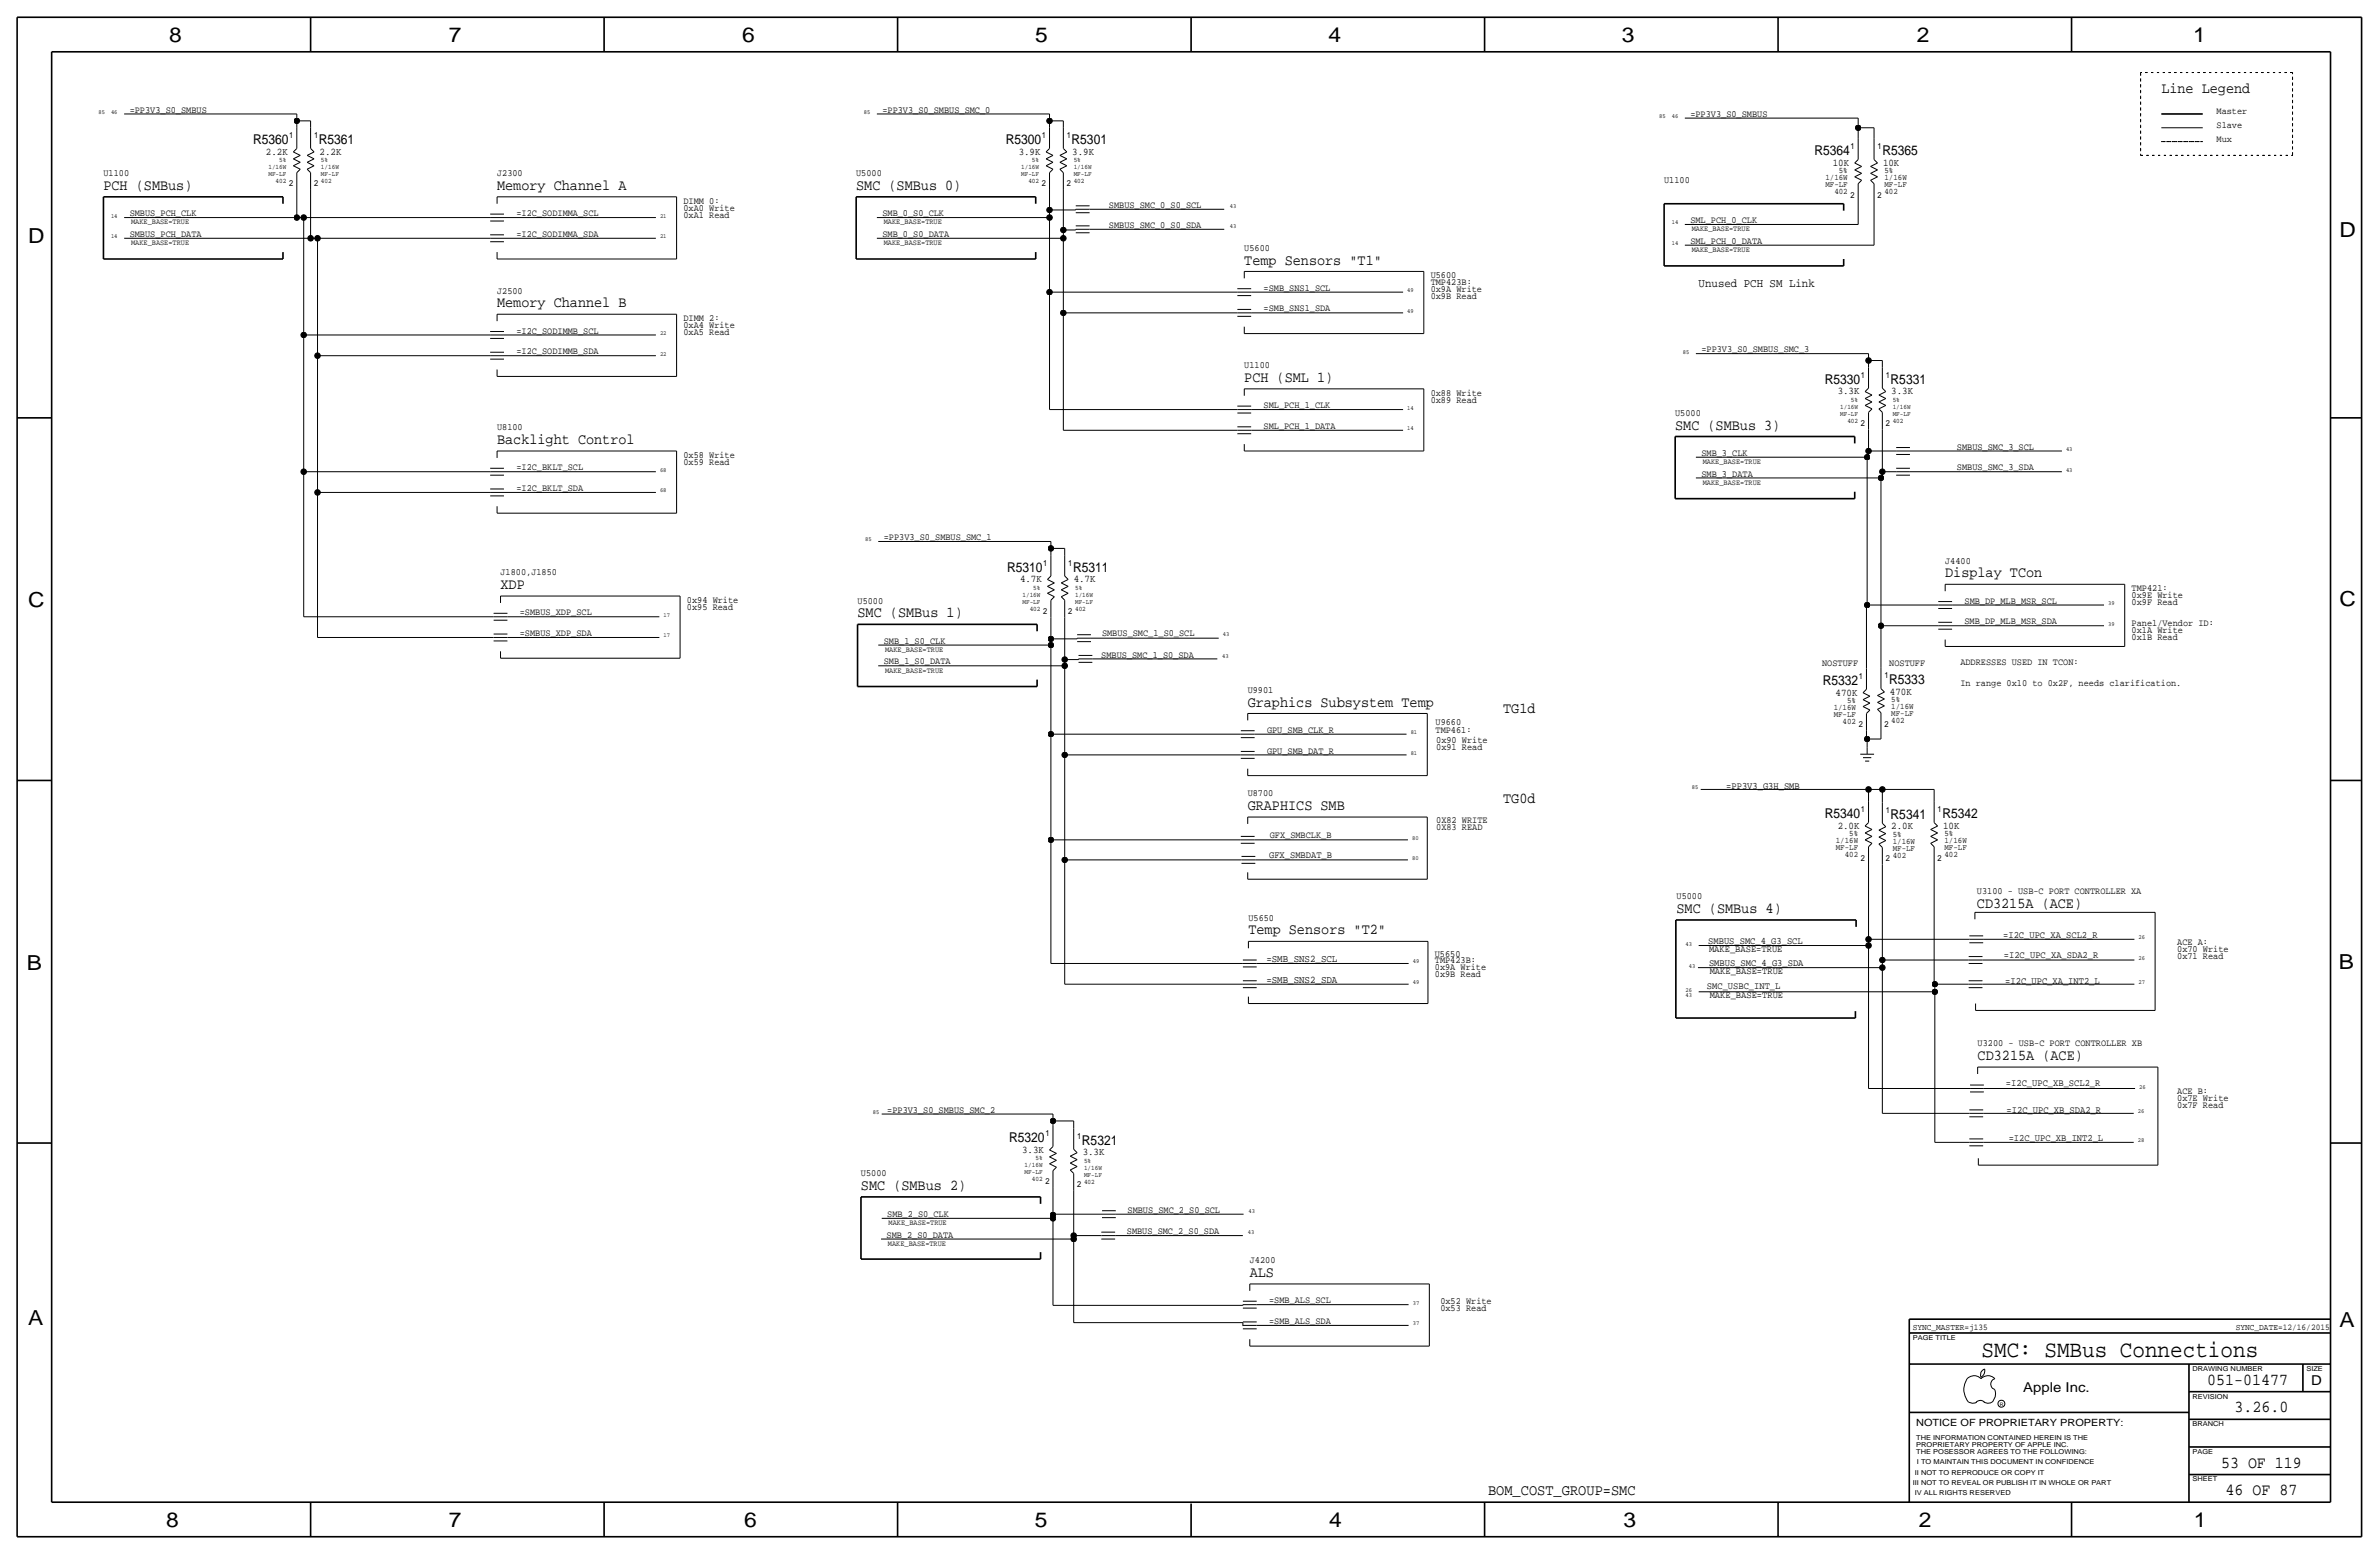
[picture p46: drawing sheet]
<svg xmlns="http://www.w3.org/2000/svg" width="875mm" height="572mm" viewBox="0 0 875 572" stroke-linecap="round" stroke-linejoin="round" font-family="sans-serif">
<defs><g id="words">
<text font-size="8.6" x="728.8" y="499.1">SMC: SMBus Connections</text>
<g font-size="7.6">
<text x="62.2" y="15.5">8</text>
<text x="165" y="15.5">7</text>
<text x="273" y="15.5">6</text>
<text x="380.7" y="15.5">5</text>
<text x="488.6" y="15.5">4</text>
<text x="596.6" y="15.5">3</text>
<text x="705.1" y="15.5">2</text>
<text x="806.7" y="15.5">1</text>
<text x="10.4" y="89.4">D</text>
<text x="860.5" y="87.1">D</text>
<text x="10.4" y="223.3">C</text>
<text x="860.5" y="222.8">C</text>
<text x="9.8" y="356.6">B</text>
<text x="860.2" y="356.4">B</text>
<text x="10.4" y="487.4">A</text>
<text x="860.5" y="488.2">A</text>
<text x="61.2" y="561.6">8</text>
<text x="165" y="561.6">7</text>
<text x="273.8" y="561.6">6</text>
<text x="380.7" y="561.6">5</text>
<text x="488.9" y="561.6">4</text>
<text x="597.1" y="561.6">3</text>
<text x="705.8" y="561.6">2</text>
<text x="806.9" y="561.6">1</text>
</g>
<g font-size="6.2">
<text x="811.9" y="509.3">051-01477</text>
<text x="821.9" y="519.4">3.26.0</text>
<text x="817" y="539.7">53 OF 119</text>
<text x="818.6" y="549.9">46 OF 87</text>
</g>
<g font-size="5.6">
<text x="795" y="34.3">Line Legend</text>
<text x="38" y="69.9">PCH (SMBus)</text>
<text x="182.8" y="69.9">Memory Channel A</text>
<text x="314.9" y="69.9">SMC (SMBus 0)</text>
<text x="457.7" y="97.3">Temp Sensors &quot;T1&quot;</text>
<text x="182.8" y="113">Memory Channel B</text>
<text x="457.7" y="140.5">PCH (SML 1)</text>
<text x="616.2" y="158">SMC (SMBus 3)</text>
<text x="182.8" y="163.3">Backlight Control</text>
<text x="715.5" y="212.3">Display TCon</text>
<text x="184.1" y="216.7">XDP</text>
<text x="315.4" y="227.1">SMC (SMBus 1)</text>
<text x="458.9" y="259.8">Graphics Subsystem Temp</text>
<text x="552.9" y="262.4">TG1d</text>
<text x="458.9" y="297.9">GRAPHICS SMB</text>
<text x="552.9" y="295.4">TG0d</text>
<text x="616.7" y="335.8">SMC (SMBus 4)</text>
<text x="727.2" y="333.8">CD3215A (ACE)</text>
<text x="459.2" y="343.7">Temp Sensors &quot;T2&quot;</text>
<text x="727.4" y="389.9">CD3215A (ACE)</text>
<text x="316.7" y="437.6">SMC (SMBus 2)</text>
<text x="459.7" y="469.6">ALS</text>
<text x="547.3" y="549.9">BOM_COST_GROUP=SMC</text>
</g>
<g font-size="5">
<text x="93.1" y="53.1">R5360</text>
<text x="117.3" y="53.1">R5361</text>
<text x="369.9" y="53.1">R5300</text>
<text x="394.2" y="53.1">R5301</text>
<text x="667.4" y="57.2">R5364</text>
<text x="692.4" y="57.2">R5365</text>
<text x="671.2" y="141.2">R5330</text>
<text x="695.4" y="141.2">R5331</text>
<text x="370.5" y="210.3">R5310</text>
<text x="394.7" y="210.3">R5311</text>
<text x="670.4" y="252">R5332</text>
<text x="694.9" y="251.7">R5333</text>
<text x="671.2" y="301">R5340</text>
<text x="695.4" y="301.2">R5341</text>
<text x="714.5" y="301">R5342</text>
<text x="371.2" y="420.1">R5320</text>
<text x="398" y="421.1">R5321</text>
<text x="850.1" y="509.3">D</text>
<text x="744.2" y="511.8">Apple Inc.</text>
</g>
<text font-size="4.4" x="624.8" y="105.4">Unused PCH SM Link</text>
<g font-size="3.8">
<text x="97.8" y="56.9">2.2K</text>
<text x="117.6" y="56.9">2.2K</text>
<text x="374.7" y="56.9">3.9K</text>
<text x="394.4" y="56.9">3.9K</text>
<text x="674.1" y="61">10K</text>
<text x="692.6" y="61">10K</text>
<text x="675.9" y="145">3.3K</text>
<text x="695.7" y="145">3.3K</text>
<text x="375.2" y="214.1">4.7K</text>
<text x="394.9" y="214.1">4.7K</text>
<text x="675.2" y="255.8">470K</text>
<text x="695.1" y="255.5">470K</text>
<text x="675.9" y="304.8">2.0K</text>
<text x="695.7" y="305.1">2.0K</text>
<text x="714.7" y="304.8">10K</text>
<text x="465.8" y="353.8">=SMB_SNS2_SCL</text>
<text x="465.8" y="361.4">=SMB_SNS2_SDA</text>
<text x="376" y="423.9">3.3K</text>
<text x="398.2" y="424.9">3.3K</text>
</g>
<text font-size="3.7" x="704.8" y="524.5">NOTICE OF PROPRIETARY PROPERTY:</text>
<g font-size="3.6">
<text x="634.9" y="290.1">=PP3V3_G3H_SMB</text>
<text x="466.8" y="315.5">GFX_SMBDAT_B</text>
<text x="628.3" y="347.2">SMBUS_SMC_4_G3_SCL</text>
<text x="736.8" y="344.9">=I2C_UPC_XA_SCL2_R</text>
<text x="628.6" y="350.3">MAKE_BASE=TRUE</text>
<text x="737.1" y="352.3">=I2C_UPC_XA_SDA2_R</text>
<text x="628.6" y="355.1">SMBUS_SMC_4_G3_SDA</text>
<text x="628.9" y="358.1">MAKE_BASE=TRUE</text>
<text x="627.8" y="363.7">SMC_USBC_INT_L</text>
<text x="737.6" y="361.7">=I2C_UPC_XA_INT2_L</text>
<text x="628.9" y="367">MAKE_BASE=TRUE</text>
<text x="737.8" y="399.5">=I2C_UPC_XB_SCL2_R</text>
<text x="738.1" y="409.4">=I2C_UPC_XB_SDA2_R</text>
<text x="738.8" y="419.6">=I2C_UPC_XB_INT2_L</text>
</g>
<g font-size="3.5">
<text x="47.7" y="41.4">=PP3V3_S0_SMBUS</text>
<text x="324.6" y="41.4">=PP3V3_S0_SMBUS_SMC_0</text>
<text x="815.3" y="41.9">Master</text>
<text x="621.7" y="42.9">=PP3V3_S0_SMBUS</text>
<text x="815.3" y="47">Slave</text>
<text x="815.3" y="52.1">Mux</text>
<text x="38" y="64.8">U1100</text>
<text x="182.8" y="64.8">J2300</text>
<text x="314.9" y="64.8">U5000</text>
<text x="612.1" y="67.3">U1100</text>
<text x="251.4" y="77.5">0xA0 Write</text>
<text x="251.4" y="74.9">DIMM 0:</text>
<text x="407.9" y="76.5">SMBUS_SMC_0_S0_SCL</text>
<text x="47.7" y="79.5">SMBUS_PCH_CLK</text>
<text x="189.9" y="79.5">=I2C_SODIMMA_SCL</text>
<text x="251.4" y="80">0xA1 Read</text>
<text x="324.6" y="79.5">SMB_0_S0_CLK</text>
<text x="407.9" y="83.8">SMBUS_SMC_0_S0_SDA</text>
<text x="621.7" y="82">SML_PCH_0_CLK</text>
<text x="47.7" y="87.1">SMBUS_PCH_DATA</text>
<text x="189.9" y="87.1">=I2C_SODIMMA_SDA</text>
<text x="324.6" y="87.1">SMB_0_S0_DATA</text>
<text x="621.7" y="89.7">SML_PCH_0_DATA</text>
<text x="457.7" y="92.2">U5600</text>
<text x="182.8" y="108">J2500</text>
<text x="464.8" y="106.9">=SMB_SNS1_SCL</text>
<text x="526.2" y="104.9">TMP423B:</text>
<text x="526.2" y="107.4">0x9A Write</text>
<text x="526.2" y="102.4">U5600</text>
<text x="526.2" y="110">0x9B Read</text>
<text x="251.4" y="118.1">DIMM 2:</text>
<text x="464.8" y="114.6">=SMB_SNS1_SDA</text>
<text x="189.9" y="122.7">=I2C_SODIMMB_SCL</text>
<text x="251.4" y="120.7">0xA4 Write</text>
<text x="251.4" y="123.2">0xA5 Read</text>
<text x="189.9" y="130.3">=I2C_SODIMMB_SDA</text>
<text x="625.8" y="129.5">=PP3V3_S0_SMBUS_SMC_3</text>
<text x="457.7" y="135.4">U1100</text>
<text x="526.2" y="148.1">0x89 Read</text>
<text x="526.2" y="145.5">0x88 Write</text>
<text x="464.8" y="150.1">SML_PCH_1_CLK</text>
<text x="616.2" y="152.9">U5000</text>
<text x="182.8" y="158.2">U8100</text>
<text x="464.8" y="157.7">SML_PCH_1_DATA</text>
<text x="625.8" y="167.6">SMB_3_CLK</text>
<text x="719.8" y="165.4">SMBUS_SMC_3_SCL</text>
<text x="189.9" y="173">=I2C_BKLT_SCL</text>
<text x="251.4" y="170.9">0x59 Read</text>
<text x="251.4" y="168.4">0x58 Write</text>
<text x="719.8" y="173">SMBUS_SMC_3_SDA</text>
<text x="625.8" y="175.3">SMB_3_DATA</text>
<text x="189.9" y="180.6">=I2C_BKLT_SDA</text>
<text x="325.1" y="198.6">=PP3V3_S0_SMBUS_SMC_1</text>
<text x="715.5" y="207.3">J4400</text>
<text x="184.1" y="211.6">J1800,J1850</text>
<text x="252.7" y="221.7">0x94 Write</text>
<text x="315.4" y="222">U5000</text>
<text x="722.6" y="222">SMB_DP_MLB_MSR_SCL</text>
<text x="784" y="220">0x9E Write</text>
<text x="784" y="217.4">TMP421:</text>
<text x="191.2" y="226.3">=SMBUS_XDP_SCL</text>
<text x="252.7" y="224.3">0x95 Read</text>
<text x="784" y="222.5">0x9F Read</text>
<text x="191.2" y="233.9">=SMBUS_XDP_SDA</text>
<text x="405.3" y="233.9">SMBUS_SMC_1_S0_SCL</text>
<text x="722.6" y="229.6">SMB_DP_MLB_MSR_SDA</text>
<text x="784" y="230.1">Panel/Vendor ID:</text>
<text x="784" y="232.7">0x1A Write</text>
<text x="325.1" y="236.7">SMB_1_S0_CLK</text>
<text x="784" y="235.2">0x1B Read</text>
<text x="325.1" y="244.3">SMB_1_S0_DATA</text>
<text x="405.1" y="241.8">SMBUS_SMC_1_S0_SDA</text>
<text x="670.2" y="245.1">NOSTUFF</text>
<text x="694.9" y="244.9">NOSTUFF</text>
<text x="721.1" y="244.6">ADDRESSES USED IN TCON:</text>
<text x="458.9" y="254.8">U9901</text>
<text x="721.1" y="252.2">In range 0x10 to 0x2F, needs clarification.</text>
<text x="466" y="269.5">GPU_SMB_CLK_R</text>
<text x="528" y="266.4">U9660</text>
<text x="528" y="269.5">TMP461:</text>
<text x="528.3" y="275.8">0x91 Read</text>
<text x="528.3" y="273.3">0x90 Write</text>
<text x="466" y="277.1">GPU_SMB_DAT_R</text>
<text x="458.9" y="292.9">U8700</text>
<text x="528.3" y="302.8">0X82 WRITE</text>
<text x="528.3" y="305.3">0X83 READ</text>
<text x="467.1" y="308.4">GFX_SMBCLK_B</text>
<text x="727.2" y="328.7">U3100 - USB-C PORT CONTROLLER XA</text>
<text x="616.7" y="330.7">U5000</text>
<text x="459.2" y="338.6">U5650</text>
<text x="800.8" y="347.5">ACE A:</text>
<text x="527.8" y="351.8">U5650</text>
<text x="800.8" y="350">0x70 Write</text>
<text x="800.8" y="352.6">0x71 Read</text>
<text x="527.8" y="359.4">0x9B Read</text>
<text x="527.8" y="354.3">TMP423B:</text>
<text x="527.8" y="356.9">0x9A Write</text>
<text x="727.4" y="384.8">U3200 - USB-C PORT CONTROLLER XB</text>
<text x="800.8" y="407.4">0x7F Read</text>
<text x="800.8" y="404.9">0x7E Write</text>
<text x="800.8" y="402.3">ACE B:</text>
<text x="326.3" y="409.2">=PP3V3_S0_SMBUS_SMC_2</text>
<text x="316.7" y="432.6">U5000</text>
<text x="326.3" y="447.5">SMB_2_S0_CLK</text>
<text x="414.7" y="446">SMBUS_SMC_2_S0_SCL</text>
<text x="326.1" y="455.2">SMB_2_S0_DATA</text>
<text x="414.5" y="453.6">SMBUS_SMC_2_S0_SDA</text>
<text x="459.7" y="464.6">J4200</text>
<text x="466.8" y="479.3">=SMB_ALS_SCL</text>
<text x="529.8" y="479.6">0x52 Write</text>
<text x="529.8" y="482.1">0x53 Read</text>
<text x="466.8" y="486.9">=SMB_ALS_SDA</text>
</g>
<g font-size="3.2">
<text x="703.5" y="488.9">SYNC_MASTER=j135</text>
<text x="822.3" y="488.9">SYNC_DATE=12/16/2015</text>
</g>
<g font-size="3.1">
<text x="106.4" y="50.8">1</text>
<text x="115.5" y="50.8">1</text>
<text x="383.2" y="50.8">1</text>
<text x="392.4" y="50.8">1</text>
<text x="680.7" y="54.9">1</text>
<text x="690.6" y="54.9">1</text>
<text x="676.4" y="63.8">5%</text>
<text x="693.1" y="63.8">5%</text>
<text x="106.4" y="68.6">2</text>
<text x="115.5" y="68.6">2</text>
<text x="383.2" y="68.6">2</text>
<text x="392.4" y="68.6">2</text>
<text x="671.4" y="68.8">MF-LF</text>
<text x="671.4" y="66.3">1/16W</text>
<text x="674.7" y="71.4">402</text>
<text x="693.1" y="68.8">MF-LF</text>
<text x="693.1" y="71.4">402</text>
<text x="693.1" y="66.3">1/16W</text>
<text x="680.7" y="72.6">2</text>
<text x="690.6" y="72.6">2</text>
<text x="684.5" y="138.9">1</text>
<text x="693.6" y="138.9">1</text>
<text x="684.5" y="156.7">2</text>
<text x="693.6" y="156.7">2</text>
<text x="383.7" y="208">1</text>
<text x="392.9" y="208">1</text>
<text x="383.7" y="225.8">2</text>
<text x="392.9" y="225.8">2</text>
<text x="683.7" y="249.7">1</text>
<text x="693.1" y="249.4">1</text>
<text x="674.5" y="261.1">1/16W</text>
<text x="674.5" y="263.7">MF-LF</text>
<text x="679.4" y="258.6">5%</text>
<text x="695.7" y="260.9">1/16W</text>
<text x="695.7" y="263.4">MF-LF</text>
<text x="695.7" y="258.3">5%</text>
<text x="677.8" y="266.2">402</text>
<text x="683.7" y="267.5">2</text>
<text x="693.1" y="267.2">2</text>
<text x="695.7" y="265.9">402</text>
<text x="684.5" y="298.7">1</text>
<text x="693.6" y="299">1</text>
<text x="712.7" y="298.7">1</text>
<text x="675.2" y="310.1">1/16W</text>
<text x="680.2" y="307.6">5%</text>
<text x="696.2" y="310.4">1/16W</text>
<text x="696.2" y="307.8">5%</text>
<text x="715.2" y="307.6">5%</text>
<text x="715.2" y="310.1">1/16W</text>
<text x="675.2" y="312.7">MF-LF</text>
<text x="678.5" y="315.2">402</text>
<text x="684.5" y="316.5">2</text>
<text x="693.6" y="316.7">2</text>
<text x="696.2" y="312.9">MF-LF</text>
<text x="696.2" y="315.5">402</text>
<text x="712.7" y="316.5">2</text>
<text x="715.2" y="312.7">MF-LF</text>
<text x="715.2" y="315.2">402</text>
<text x="384.5" y="417.8">1</text>
<text x="396.2" y="418.8">1</text>
<text x="384.5" y="435.6">2</text>
<text x="396.2" y="436.6">2</text>
</g>
<g font-size="2.9">
<text x="48.2" y="82.5">MAKE_BASE=TRUE</text>
<text x="325.1" y="82.6">MAKE_BASE=TRUE</text>
<text x="622.2" y="85.1">MAKE_BASE=TRUE</text>
<text x="48.2" y="90.2">MAKE_BASE=TRUE</text>
<text x="325.1" y="90.2">MAKE_BASE=TRUE</text>
<text x="622.2" y="92.7">MAKE_BASE=TRUE</text>
<text x="626.3" y="170.7">MAKE_BASE=TRUE</text>
<text x="626.3" y="178.3">MAKE_BASE=TRUE</text>
<text x="325.6" y="239.8">MAKE_BASE=TRUE</text>
<text x="325.6" y="247.4">MAKE_BASE=TRUE</text>
<text x="326.8" y="450.6">MAKE_BASE=TRUE</text>
<text x="326.6" y="458.2">MAKE_BASE=TRUE</text>
</g>
<g font-size="2.5">
<text x="102.7" y="59.7">5%</text>
<text x="118.1" y="59.7">5%</text>
<text x="379.6" y="59.7">5%</text>
<text x="394.9" y="59.7">5%</text>
<text x="98.7" y="62.2">1/16W</text>
<text x="98.7" y="64.8">MF-LF</text>
<text x="118.1" y="64.8">MF-LF</text>
<text x="118.1" y="62.2">1/16W</text>
<text x="375.6" y="62.2">1/16W</text>
<text x="375.6" y="64.8">MF-LF</text>
<text x="394.9" y="62.2">1/16W</text>
<text x="394.9" y="64.8">MF-LF</text>
<text x="101.4" y="67.3">402</text>
<text x="118.1" y="67.3">402</text>
<text x="378.2" y="67.3">402</text>
<text x="394.9" y="67.3">402</text>
<text x="680.8" y="147.8">5%</text>
<text x="696.2" y="147.8">5%</text>
<text x="676.8" y="150.4">1/16W</text>
<text x="676.8" y="152.9">MF-LF</text>
<text x="679.5" y="155.4">402</text>
<text x="696.2" y="150.4">1/16W</text>
<text x="696.2" y="152.9">MF-LF</text>
<text x="696.2" y="155.4">402</text>
<text x="376.1" y="219.5">1/16W</text>
<text x="376.1" y="222">MF-LF</text>
<text x="380.1" y="216.9">5%</text>
<text x="395.4" y="216.9">5%</text>
<text x="395.4" y="222">MF-LF</text>
<text x="395.4" y="219.5">1/16W</text>
<text x="378.7" y="224.5">402</text>
<text x="395.4" y="224.5">402</text>
<text x="376.9" y="431.8">MF-LF</text>
<text x="376.9" y="429.3">1/16W</text>
<text x="380.8" y="426.7">5%</text>
<text x="398.7" y="430.3">1/16W</text>
<text x="398.7" y="427.7">5%</text>
<text x="379.5" y="434.3">402</text>
<text x="398.7" y="432.8">MF-LF</text>
<text x="398.7" y="435.4">402</text>
<text x="703.5" y="492.8">PAGE TITLE</text>
<text x="806.4" y="504.2">DRAWING NUMBER</text>
<text x="848.3" y="504.2">SIZE</text>
<text x="806.4" y="514.4">REVISION</text>
<text x="806.4" y="524.5">BRANCH</text>
<text x="704.8" y="532.1">PROPRIETARY PROPERTY OF APPLE INC.</text>
<text x="704.8" y="529.6">THE INFORMATION CONTAINED HEREIN IS THE</text>
<text x="704.8" y="534.7">THE POSESSOR AGREES TO THE FOLLOWING:</text>
<text x="705.1" y="538.5">I TO MAINTAIN THIS DOCUMENT IN CONFIDENCE</text>
<text x="806.4" y="534.7">PAGE</text>
<text x="704.3" y="542.3">II NOT TO REPRODUCE OR COPY IT</text>
<text x="806.4" y="544.8">SHEET</text>
<text x="703.5" y="546.1">III NOT TO REVEAL OR PUBLISH IT IN WHOLE OR PART</text>
<text x="704.3" y="549.9">IV ALL RIGHTS RESERVED</text>
</g>
<g font-size="2.3">
<text x="36.3" y="41.9">85</text>
<text x="40.8" y="41.9">46</text>
<text x="317.7" y="41.9">85</text>
<text x="610.3" y="43.4">85</text>
<text x="614.9" y="43.4">46</text>
<text x="452.4" y="76.5">43</text>
<text x="40.8" y="80">14</text>
<text x="242.8" y="80">21</text>
<text x="452.4" y="83.8">43</text>
<text x="614.9" y="82.6">14</text>
<text x="40.8" y="87.6">14</text>
<text x="242.8" y="87.6">21</text>
<text x="614.9" y="90.2">14</text>
<text x="517.6" y="107.4">49</text>
<text x="517.6" y="115.1">49</text>
<text x="242.8" y="123.2">22</text>
<text x="242.8" y="130.8">22</text>
<text x="618.9" y="130.1">85</text>
<text x="517.6" y="150.6">14</text>
<text x="517.6" y="158.2">14</text>
<text x="759.9" y="165.9">43</text>
<text x="242.8" y="173.5">68</text>
<text x="759.9" y="173.5">43</text>
<text x="242.8" y="181.1">68</text>
<text x="318.2" y="199.1">85</text>
<text x="244" y="226.8">17</text>
<text x="775.4" y="222.5">39</text>
<text x="449.8" y="233.9">43</text>
<text x="775.4" y="230.1">39</text>
<text x="244" y="234.4">17</text>
<text x="449.6" y="241.8">43</text>
<text x="518.9" y="270">81</text>
<text x="518.9" y="277.6">81</text>
<text x="622.2" y="290.3">85</text>
<text x="519.4" y="308.9">80</text>
<text x="519.4" y="316.2">80</text>
<text x="620" y="347.7">43</text>
<text x="786.6" y="345.4">26</text>
<text x="786.6" y="353.1">26</text>
<text x="519.6" y="354.3">49</text>
<text x="621.2" y="355.9">43</text>
<text x="519.6" y="362">49</text>
<text x="620" y="364.7">26</text>
<text x="786.6" y="362">27</text>
<text x="620" y="366.6">43</text>
<text x="786.8" y="400.3">26</text>
<text x="321" y="409.7">85</text>
<text x="786.3" y="409.5">26</text>
<text x="786.3" y="420.1">28</text>
<text x="459.2" y="446">43</text>
<text x="459" y="453.6">43</text>
<text x="519.6" y="479.8">37</text>
<text x="519.6" y="487.4">37</text>
</g>
<text font-size="1.8" x="735.5" y="516.9">R</text>
</g></defs>
<g fill="none" stroke="#000" stroke-width=".37">
<path d="M45.7 41.9h63.5zM107.9 55.9l1.3-1.3zM107.9 55.9l2.5 1.3zM107.9 58.4l2.5 1.3zM107.9 58.4l2.5-1.2zM109.2 44.5h5zM109.2 41.9v2.6zM109.2 44.5v2.5zM109.2 47v7.6zM113 57.2l2.5-1.3zM113 59.7l2.5-1.3zM113 59.7l2.5 1.3z"/>
<path d="M113 57.2l2.5 1.2zM114.2 44.4v2.6zM114.2 47v7.6zM114.2 54.6l1.3 1.3zM322.5 41.9h63.5zM384.8 58.4l2.5-1.2zM384.8 55.9l1.2-1.3zM384.8 55.9l2.5 1.3zM384.8 58.4l2.5 1.3zM386 41.9v2.6zM386 44.5v2.5zM386 47v7.6z"/>
<path d="M386 44.5h5.1zM389.8 57.2l2.6-1.3zM389.8 59.7l2.6-1.3zM389.8 59.7l2.6 1.3zM389.8 57.2l2.6 1.2zM391.1 54.6l1.3 1.3zM391.1 44.4v2.6zM391.1 47v7.6zM619.7 43.4h63.8zM682.2 59.9l1.3-1.2zM682.2 59.9l2.5 1.3zM683.5 43.4v3.6z"/>
<path d="M683.5 47v4.1zM683.5 51.1v7.6zM683.5 47h5.8zM689.3 58.7l1.3 1.2zM689.3 47v4.1zM689.3 51.1v7.6zM795 47h15.2zM107.9 61l2.5 1.2zM107.9 61l2.5-1.3zM109.2 69.9v10.1zM109.2 63.5v6.4zM110.4 62.2l-1.2 1.3z"/>
<path d="M113 62.2l2.5-1.2zM113 62.2l1.2 1.3zM114.2 69.9v17.7zM114.2 63.5v6.4zM180.3 78.7h5.1zM182.8 72.4v2.5zM182.8 72.4h66.1zM248.9 72.4v22.8zM384.8 61l2.5-1.3zM384.8 61l2.5 1.2zM386 77.2h9.7zM386 69.9v7.3z"/>
<path d="M386 77.2v2.8zM386 63.5v6.4zM387.3 62.2l-1.3 1.3zM389.8 62.2l2.6-1.2zM389.8 62.2l1.3 1.3zM391.1 69.9v14.7zM391.1 63.5v6.4zM395.7 77v.2zM395.7 78.2h5.1zM395.7 77h5.1zM395.7 75.7h5.1zM400.8 77h49.5z"/>
<path d="M682.2 65l2.5-1.2zM682.2 62.5l2.5-1.3zM682.2 65l2.5 1.3zM682.2 62.5l2.5 1.3zM683.5 73.9v8.7zM683.5 67.6v6.3zM684.7 66.3l-1.2 1.3zM688 61.2l2.6-1.3zM688 66.3l2.6-1.3zM688 63.8l2.6-1.3zM688 66.3l1.3 1.3zM688 63.8l2.6 1.2z"/>
<path d="M688 61.2l2.6 1.3zM689.3 73.9v16.3zM689.3 67.6v6.3zM45.7 87.6h68.5zM45.7 80h63.5zM109.2 80h2.5zM111.7 80v43.2zM111.7 80h68.6zM114.2 87.6h2.6zM116.8 87.6v43.2zM116.8 87.6h63.5zM180.3 88.9h5.1z"/>
<path d="M180.3 87.6h5.1zM180.3 86.4h5.1zM180.3 81.3h5.1zM180.3 80h5.1zM182.8 95.3h66.1zM182.8 92.7v2.6zM185.4 80h55.8zM185.4 87.6h55.8zM322.5 80h63.5zM322.5 87.6h68.6zM386 80v27.4zM391.1 84.6h4.6z"/>
<path d="M391.1 84.6v3zM391.1 87.6v27.5zM395.7 84.3v.3zM395.7 85.6h5.1zM395.7 84.3h5.1zM395.7 83.1h5.1zM400.8 84.3h49.5zM457.7 99.8h66zM457.7 99.8v2.6zM523.7 99.8v22.9zM619.7 82.6h63.8zM619.7 90.2h69.6z"/>
<path d="M182.8 115.6v2.5zM182.8 115.6h66.1zM248.9 115.6v22.8zM386 107.4h69.1zM386 107.4v43.2zM391.1 115.1h64zM391.1 115.1v43.1zM455.1 116.3h5.1zM455.1 115.1h5.1zM455.1 113.8h5.1zM455.1 108.7h5.1zM455.1 107.4h5.1z"/>
<path d="M455.1 106.2h5.1zM460.2 115.1h55.9zM460.2 107.4h55.9zM111.7 123.2v50.3zM111.7 123.2h68.6zM116.8 130.8v50.3zM116.8 130.8h63.5zM180.3 132.1h5.1zM180.3 130.8h5.1zM180.3 129.5h5.1zM180.3 124.5h5.1zM180.3 123.2h5.1z"/>
<path d="M180.3 121.9h5.1zM182.8 135.9v2.5zM182.8 138.4h66.1zM185.4 130.8h55.8zM185.4 123.2h55.8zM457.7 122.7h66zM457.7 120.1v2.6zM623.8 130h63.5zM687.3 132.6v2.5zM687.3 130v2.6zM687.3 135.1v7.6zM687.3 132.6h5.1z"/>
<path d="M692.4 132.6v2.5zM692.4 135.1v7.6zM386 150.6h69.1zM391.1 158.2h64zM455.1 159.5h5.1zM455.1 158.2h5.1zM455.1 157h5.1zM455.1 151.9h5.1zM455.1 150.6h5.1zM455.1 149.4h5.1zM457.7 143h66zM457.7 143v2.5z"/>
<path d="M460.2 158.2h55.9zM460.2 150.6h55.9zM523.7 143v22.9zM686 149.1l2.5-1.3zM686 146.6l2.5-1.3zM686 144l1.3-1.3zM686 144l2.5 1.3zM686 149.1l2.5 1.3zM686 146.6l2.5 1.2zM687.3 151.6l1.2-1.2zM687.3 158v7.9zM687.3 151.6v6.4z"/>
<path d="M691.1 150.4l1.3 1.2zM691.1 147.8l2.5 1.3zM691.1 145.3l2.5 1.3zM691.1 145.3l2.5-1.3zM691.1 150.4l2.5-1.3zM691.1 147.8l2.5-1.2zM692.4 142.7l1.2 1.3zM692.4 158v15.5zM692.4 151.6v6.4zM111.7 173.5v53.3zM111.7 173.5h68.6zM180.3 179.8h5.1z"/>
<path d="M180.3 174.8h5.1zM180.3 173.5h5.1zM180.3 172.2h5.1zM182.8 165.9h66.1zM182.8 165.9v2.5zM185.4 173.5h55.8zM248.9 165.9v22.8zM457.7 165.9h66zM457.7 163.3v2.6zM623.8 168.1h63zM623.8 175.8h68zM686.8 168.1v54.4z"/>
<path d="M686.8 168.1h.5zM687.3 165.9v2.2zM687.3 165.9h10.1zM691.8 175.8v54.3zM691.8 175.8h.6zM692.4 173.5v2.3zM692.4 173.5h5zM697.4 167.1h5.1zM697.4 165.9h5.1zM697.4 164.6h5.1zM697.4 174.8h5.1zM697.4 173.5h5.1z"/>
<path d="M697.4 172.2h5.1zM702.5 173.5h55.9zM702.5 165.9h55.9zM116.8 181.1v53.3zM116.8 181.1h63.5zM180.3 182.4h5.1zM180.3 181.1h5.1zM182.8 188.7h66.1zM182.8 186.2v2.5zM185.4 181.1h55.8zM323 199.1h63.5zM386.5 199.1v2.6z"/>
<path d="M184.1 219.2v2.5zM184.1 219.2h66zM250.1 219.2v22.9zM385.3 213.1l2.5 1.3zM385.3 218.2l2.5 1.3zM385.3 215.6l2.5 1.3zM385.3 218.2l2.5-1.3zM385.3 215.6l2.5-1.2zM386.5 211.8l-1.2 1.3zM386.5 201.7h5.1zM386.5 201.7v2.5zM386.5 204.2v7.6z"/>
<path d="M387.8 219.5l-1.3 1.2zM390.3 219.5l1.3 1.2zM390.3 216.9l2.6 1.3zM390.3 214.4l2.6 1.2zM390.3 214.4l2.6-1.3zM390.3 219.5l2.6-1.3zM390.3 216.9l2.6-1.3zM391.6 201.7v2.5zM391.6 204.2v7.6zM391.6 211.8l1.3 1.3zM715.5 214.9h66zM715.5 214.9v2.5z"/>
<path d="M781.5 214.9v22.8zM111.7 226.8h69.9zM116.8 234.4h64.8zM181.6 235.7h5zM181.6 234.4h5zM181.6 233.2h5zM181.6 228.1h5zM181.6 226.8h5zM181.6 225.6h5zM184.1 239.5v2.6zM186.6 234.4h55.9zM186.6 226.8h55.9z"/>
<path d="M323 237.2h63.5zM386.5 235h9.7zM386.5 237.2v32.8zM386.5 235v2.2zM386.5 227.1v7.8zM386.5 220.7v6.4zM391.6 227.1v15.5zM391.6 220.7v6.4zM396.2 234.7v.3zM396.2 236h5.1zM396.2 234.7h5.1zM396.2 233.4h5.1z"/>
<path d="M401.3 234.7h47zM686.5 222.5h.3zM686.5 222.5v23.4zM686.8 222.5h26.1zM691.8 230.1v15.5zM691.8 230.1h21.1zM712.9 231.4h5.1zM712.9 230.1h5.1zM712.9 228.9h5.1zM712.9 223.8h5.1zM712.9 222.5h5.1zM712.9 221.2h5.1z"/>
<path d="M715.5 237.7h66zM715.5 235.2v2.5zM718 222.5h55.9zM718 230.1h55.9zM184.1 242.1h66zM323 244.9h68.6zM391.6 244.9v32.7zM391.6 242.6v2.3zM391.6 242.6h5.1zM396.7 242.3v.3zM396.7 243.6h5.1zM396.7 242.3h5.1z"/>
<path d="M396.7 241h5.1zM401.8 242.3h46zM685.2 259.8l2.6-1.2zM685.2 257.3l2.6-1.3zM685.2 254.8l1.3-1.3zM685.2 254.8l2.6 1.2zM685.2 259.8l2.6 1.3zM685.2 257.3l2.6 1.3zM686.5 245.9v7.6zM690.6 255.8l2.5-1.3zM690.6 258.3l2.5-1.3zM690.6 258.3l2.5 1.3z"/>
<path d="M690.6 255.8l2.5 1.2zM691.8 253.2l1.3 1.3zM691.8 245.6v7.6zM386.5 270v38.9zM386.5 270h69.9zM391.6 277.6v38.6zM391.6 277.6h64.8zM456.4 278.9h5.1zM456.4 277.6h5.1zM456.4 276.4h5.1zM456.4 271.3h5.1zM456.4 270h5.1z"/>
<path d="M456.4 268.7h5.1zM458.9 262.4h66.1zM458.9 262.4v2.5zM461.5 277.6h55.8zM461.5 270h55.8zM525 262.4v22.8zM684.2 277.4h5.1zM685.2 278.6h3.1zM686 279.9h1.5zM686.5 271.8h.3zM686.5 268.7v3.1zM686.5 262.4v6.3z"/>
<path d="M686.8 271.8h5zM686.8 271.8v3zM686.8 274.8v2.6zM687.8 261.1l-1.3 1.3zM690.6 260.9l2.5-1.3zM690.6 260.9l1.2 1.2zM691.8 268.5v3.3zM691.8 262.1v6.4zM458.9 285.2h66.1zM458.9 282.7v2.5zM625.6 290.3h61.7zM687.3 290.3h5.1z"/>
<path d="M687.3 290.3v4.6zM687.3 294.9v7.6zM692.4 290.3v4.8zM692.4 295.1v7.7zM692.4 290.3h19zM711.4 290.3v4.6zM711.4 294.9v7.6zM386.5 308.9v45.4zM386.5 308.9h69.9zM391.6 316.2v45.8zM391.6 316.2h65zM456.4 310.1h5.1z"/>
<path d="M456.4 308.9h5.1zM456.4 307.6h5.1zM456.6 317.5h5.1zM456.6 316.2h5.1zM456.6 315h5.1zM458.9 300.5h66.1zM458.9 300.5v2.5zM461.5 308.9h56.4zM461.7 316.2h56.2zM525 300.5v22.8zM686 308.9l2.5-1.3zM686 306.3l2.5-1.2z"/>
<path d="M686 303.8l1.3-1.3zM686 303.8l2.5 1.3zM686 308.9l2.5 1.2zM686 306.3l2.5 1.3zM687.3 311.4l1.2-1.3zM687.3 317.8v27.6zM687.3 311.4v6.4zM691.1 310.4l1.3 1.3zM691.1 307.8l2.5 1.3zM691.1 305.3l2.5 1.3zM691.1 305.3l2.5-1.3zM691.1 310.4l2.5-1.3z"/>
<path d="M691.1 307.8l2.5-1.2zM692.4 302.8l1.2 1.2zM692.4 318v35.1zM692.4 311.7v6.3zM710.1 310.1l1.3 1.3zM710.1 307.6l2.6 1.3zM710.1 305.1l2.6 1.2zM710.1 305.1l2.6-1.3zM710.1 310.1l2.6-1.2zM710.1 307.6l2.6-1.3zM711.4 302.5l1.3 1.3zM711.4 317.8v44.1z"/>
<path d="M711.4 311.4v6.4zM458.9 323.3h66.1zM458.9 320.8v2.5zM726.4 335.5v2.6zM726.4 335.5h66.3zM792.7 335.5v36.1zM386.5 354.3h70.6zM457.1 355.6h5.1zM457.1 354.3h5.1zM457.1 353.1h5.1zM459.2 346.2v2.5zM459.2 346.2h66z"/>
<path d="M462.2 354.3h55.9zM525.2 346.2v22.9zM624.5 355.9h67.9zM624.8 347.7h62.5zM687.3 345.4h37.1zM687.3 345.4v2.3zM687.3 347.7v52.6zM692.4 353.1h31.7zM692.4 353.1v2.8zM692.4 355.9v53.5zM724.1 354.3h5.1zM724.1 353.1h5.1z"/>
<path d="M724.1 351.8h5.1zM724.4 346.7h5zM724.4 345.4h5zM724.4 344.2h5zM729.2 353.1h55.9zM729.4 345.4h55.7zM391.6 362h65.5zM457.1 363.2h5.1zM457.1 362h5.1zM457.1 360.7h5.1zM459.2 366.5v2.6zM459.2 369.1h66z"/>
<path d="M462.2 362h55.9zM624.8 364.7h86.9zM711.4 362h.3zM711.7 362h12.4zM711.7 362v2.7zM711.7 364.7v55.4zM724.1 363.2h5.1zM724.1 362h5.1zM724.1 360.7h5.1zM726.6 369.1v2.5zM726.6 371.6h66.1zM729.2 362h55.9z"/>
<path d="M724.6 399h5.1zM727.4 392.4v2.6zM727.4 392.4h66.3zM793.7 392.4v36.1zM324.3 409.7h63zM387.3 412.2v1.8zM387.3 409.7v2.5zM387.3 414v7.6zM387.3 412.2h7.6zM394.9 412.2v2.8zM394.9 415v7.7zM687.3 400.3h37.3z"/>
<path d="M692.4 409.4h32zM724.4 418.8h5zM724.4 410.7h5zM724.4 409.4h5zM724.4 408.2h5zM724.6 401.6h5.1zM724.6 400.3h5.1zM729.4 409.4h55.4zM729.7 400.3h55.6zM386 422.9l1.3-1.3zM386 422.9l2.6 1.3zM386 428l2.6 1.3z"/>
<path d="M386 425.5l2.6 1.2zM386 428l2.6-1.3zM386 425.4l2.6-1.2zM387.3 436.9v9.9zM387.3 430.5v6.4zM388.6 429.3l-1.3 1.2zM393.6 430.3l1.3 1.2zM393.6 427.7l2.6 1.3zM393.6 425.2l2.6 1.3zM393.6 425.2l2.6-1.3zM393.6 430.3l2.6-1.3zM393.6 427.7l2.6-1.2z"/>
<path d="M394.9 422.7l1.3 1.2zM394.9 437.9v16.5zM394.9 431.5v6.4zM711.7 420.1h12.7zM724.4 421.4h5zM724.4 420.1h5zM727.7 428.5h66zM727.7 426v2.5zM729.4 420.1h55.4zM324.1 455.7h70.8zM324.3 448.1h63zM387.3 446.8h.3z"/>
<path d="M387.3 446.8v1.3zM387.3 448.1v32zM387.6 446.5h17.7zM387.6 446.5v.3zM394.9 454.4h10.2zM394.9 454.4v1.3zM394.9 455.7v30.7zM405.1 455.7h5.1zM405.1 454.4h5.1zM405.1 453.1h5.1zM405.3 447.8h5.1zM405.3 446.5h5.1z"/>
<path d="M405.3 445.3h5.1zM410.2 454.4h46.9zM410.4 446.5h47zM457.1 479.8v.3zM457.1 479.8h5.1zM457.1 478.5h5.1zM459.7 472.2h66zM459.7 472.2v2.5zM462.2 479.8h55.9zM525.7 472.2v22.8zM387.3 480.1h69.8zM394.9 486.4h62.2z"/>
<path d="M457.1 486.4v1zM457.1 487.4v.3zM457.1 481.1h5.1zM457.1 488.7h5.1zM457.1 487.4h5.1zM457.1 486.2h5.1zM459.7 495h66zM459.7 492.5v2.5zM462.2 487.4h55.9zM724.1 515.6l.5 .2a2.67 2.67 0 0 0 2.5-.2M726.8 515.7a2.09 2.09 0 0 1 3.1 0M728.6 506.5a2.69 2.69 0 0 0 1.3-3 2.26 2.26 0 0 0-1.3 3"/>
<path d="M729.7 515.6l.4 .2a2.67 2.67 0 0 0 2.6-.2M733.7 511.1a4.5 4.5 0 0 1-1 4.6M733.8 511a2.08 2.08 0 0 1-1.6-2 2.08 2.08 0 0 1 1.6-2 3.4 3.4 0 0 0-5.1 0 3.6 3.6 0 0 0-3.9-.8 3.6 3.6 0 0 0-2.3 3.3 7.1 7.1 0 0 0 1.6 6.2"/>
<circle cx="736.1" cy="516.2" r="1.28"/>
</g>
<g fill="none" stroke="#000" stroke-width=".6" stroke-linecap="butt">
<path d="M6.3 6.4v558.7zM6.3 6.4h862.3zM19 19.1h838.2zM19 19.1v533.4zM114.2 6.4v12.7zM222.2 6.4v12.7zM330.1 6.4v12.7zM438.1 6.4v12.7zM546 6.4v12.7zM654 6.4v12.7zM761.9 6.4v12.7zM857.2 19.1v533.4z"/>
<path d="M868.6 6.4v558.7zM795 41.9h15.2zM38 72.4v22.8zM38 72.4h66.1zM104.1 72.4v2.5zM314.9 72.4h66zM314.9 72.4v22.8zM380.9 72.4v2.5zM612.1 74.9h66zM612.1 74.9v22.9zM678.1 74.9v2.6zM38 95.3h66.1z"/>
<path d="M104.1 92.7v2.6zM314.9 95.3h66zM380.9 92.7v2.6zM612.1 97.8h66zM678.1 95.2v2.6zM6.3 153.7h12.7zM857.2 153.7h11.4zM616.2 160.5h66zM616.2 160.5v22.9zM682.2 160.5v2.6zM616.2 183.4h66zM682.2 180.8v2.6z"/>
<path d="M315.4 229.6v22.9zM315.4 229.6h66.1zM381.5 229.6v2.6zM315.4 252.5h66.1zM381.5 249.9v2.6zM6.3 287h12.7zM857.2 287h11.4zM616.4 338.3h66.3zM616.4 338.3v36.1zM682.7 338.3v2.6zM616.4 374.4h66zM682.4 371.9v2.5z"/>
<path d="M6.3 420.4h12.7zM857.2 420.4h11.4zM316.7 440.2v22.8zM316.7 440.2h66zM382.7 440.2v2.5zM316.7 463h66zM382.7 460.5v2.5zM702.3 490.2h154.9zM702.3 485.1v5.1zM702.3 485.1h154.9zM702.3 490.2v62.3zM702.3 501.6h154.9z"/>
<path d="M702.3 519.4h102.8zM805.1 501.6v50.8zM805.1 511.8h52.1zM847 501.6v10.2zM805.1 522h52.1zM805.1 532.1h52.1zM19 552.5h838.2zM114.2 552.4v12.7zM222.2 552.5v12.7zM330.1 552.5v12.7zM438.1 553v12.1zM546 552.5v12.7z"/>
<path d="M654 552.5v12.7zM761.9 552.5v12.7zM805.1 542.3h52.1zM6.3 565.1h862.3z"/>
</g>
<path d="M787.3 26.7v30.4zM787.3 26.7h55.9zM843.2 26.7v30.5zM787.3 57.2h55.9z" fill="none" stroke="#000" stroke-width=".37" stroke-dasharray=".7 1.4" stroke-linecap="butt"/>
<path d="M795 52.1h15.2z" fill="none" stroke="#000" stroke-width=".37" stroke-dasharray=".7 .5 .4 .5" stroke-linecap="butt"/>
<g fill="#000" stroke="#000" stroke-width=".37">
<circle cx="109.2" cy="44.4" r="1.02"/>
<circle cx="386" cy="44.4" r="1.02"/>
<circle cx="683.5" cy="47" r="1.02"/>
<circle cx="386" cy="77.2" r="1.02"/>
<circle cx="109.2" cy="80" r="1.02"/>
<circle cx="111.7" cy="80" r="1.02"/>
<circle cx="114.2" cy="87.6" r="1.02"/>
<circle cx="116.8" cy="87.6" r="1.02"/>
<circle cx="386" cy="80" r="1.02"/>
<circle cx="391.1" cy="87.6" r="1.02"/>
<circle cx="391.1" cy="84.6" r="1.02"/>
<circle cx="386" cy="107.4" r="1.02"/>
<circle cx="391.1" cy="115.1" r="1.02"/>
<circle cx="111.7" cy="123.2" r="1.02"/>
<circle cx="116.8" cy="130.8" r="1.02"/>
<circle cx="687.3" cy="132.6" r="1.02"/>
<circle cx="111.7" cy="173.5" r="1.02"/>
<circle cx="686.8" cy="168.1" r="1.02"/>
<circle cx="687.3" cy="165.9" r="1.02"/>
<circle cx="691.8" cy="175.8" r="1.02"/>
<circle cx="692.4" cy="173.5" r="1.02"/>
<circle cx="116.8" cy="181.1" r="1.02"/>
<circle cx="386.5" cy="201.7" r="1.02"/>
<circle cx="386.5" cy="237.2" r="1.02"/>
<circle cx="386.5" cy="234.9" r="1.02"/>
<circle cx="686.8" cy="222.5" r="1.02"/>
<circle cx="691.8" cy="230.1" r="1.02"/>
<circle cx="391.6" cy="242.6" r="1.02"/>
<circle cx="391.6" cy="244.9" r="1.02"/>
<circle cx="386.5" cy="270" r="1.02"/>
<circle cx="391.6" cy="277.6" r="1.02"/>
<circle cx="686.8" cy="271.8" r="1.02"/>
<circle cx="687.3" cy="290.3" r="1.02"/>
<circle cx="692.4" cy="290.3" r="1.02"/>
<circle cx="386.5" cy="308.9" r="1.02"/>
<circle cx="391.6" cy="316.2" r="1.02"/>
<circle cx="687.3" cy="345.4" r="1.02"/>
<circle cx="687.3" cy="347.7" r="1.02"/>
<circle cx="692.4" cy="353.1" r="1.02"/>
<circle cx="692.4" cy="355.9" r="1.02"/>
<circle cx="711.7" cy="361.9" r="1.02"/>
<circle cx="711.7" cy="364.7" r="1.02"/>
<circle cx="387.3" cy="412.2" r="1.02"/>
<circle cx="387.3" cy="446.8" r="1.02"/>
<circle cx="387.3" cy="448.1" r="1.02"/>
<circle cx="394.9" cy="454.4" r="1.02"/>
<circle cx="394.9" cy="455.7" r="1.02"/>
</g>
<use href="#words"/>
</svg>
